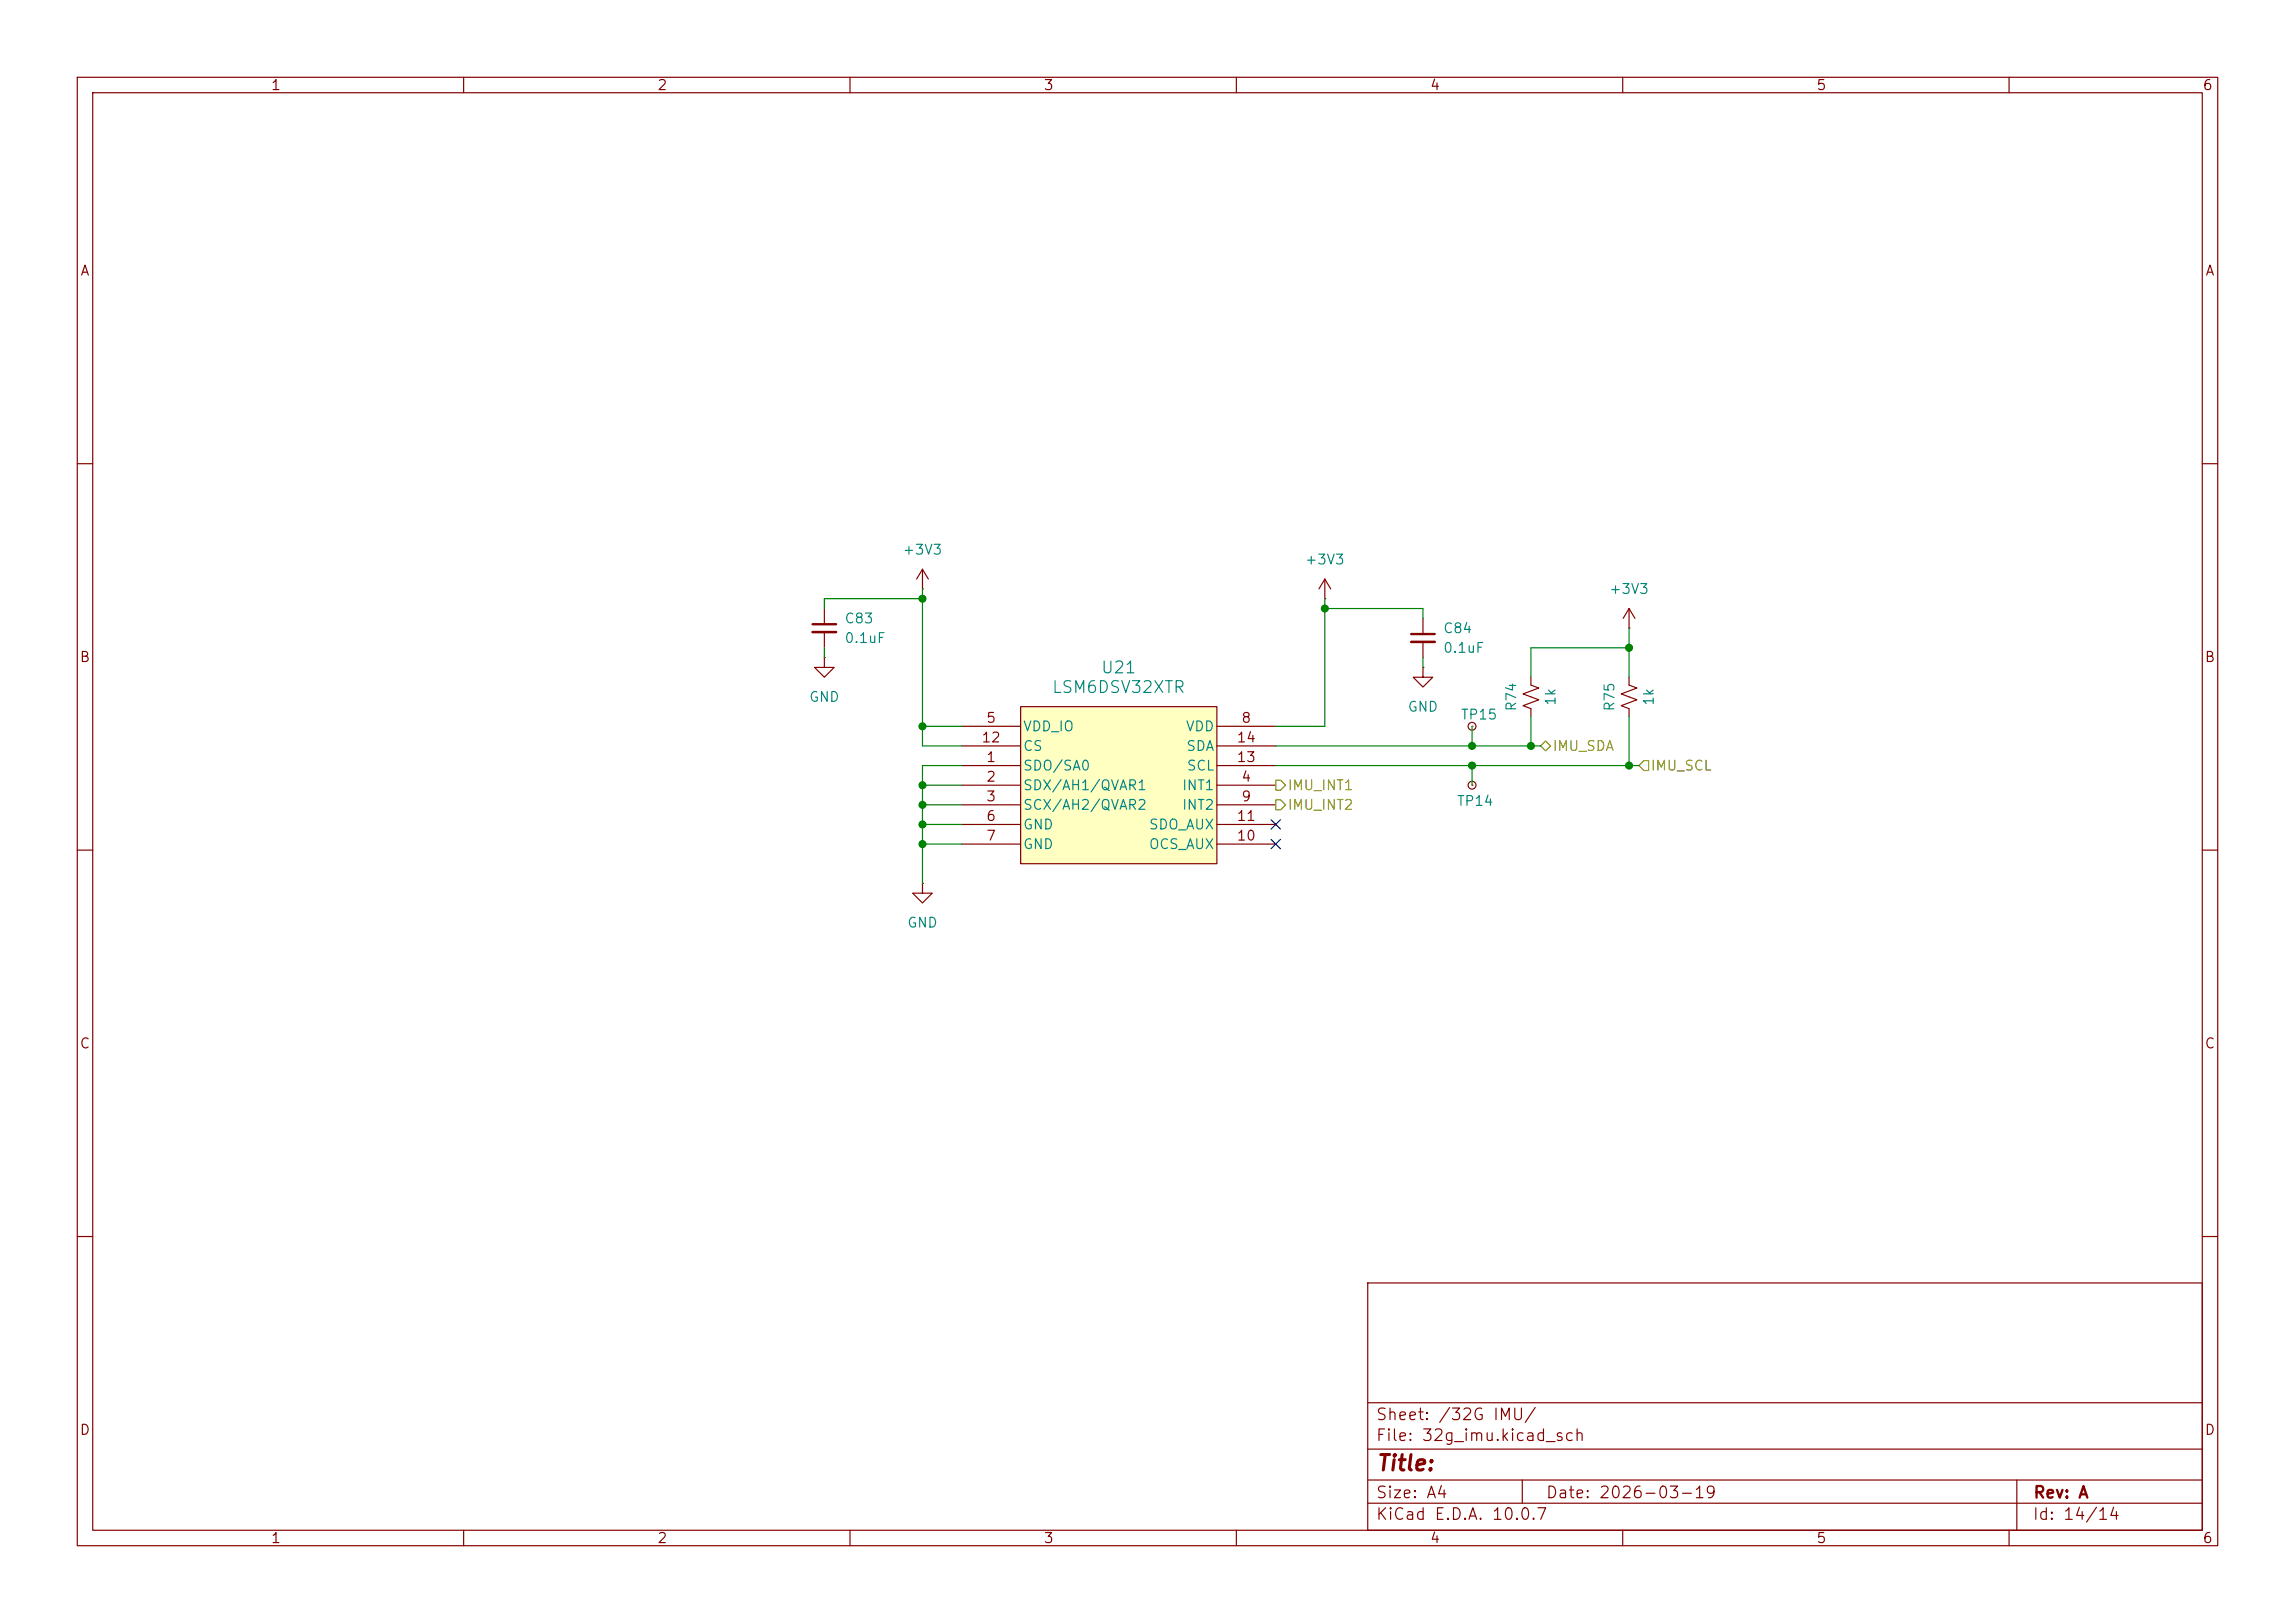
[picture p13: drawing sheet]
(kicad_sch
 (version 20260306)
 (generator "eeschema")
 (generator_version "10.0")
 (paper "A4")
 (title_block
  (date "2026-03-19")
  (rev "A"))
 (lib_symbols
  (symbol "Connector:TestPoint_Small"
   (pin_numbers (hide yes))
   (pin_names
    (offset 0.762) (hide yes)) (exclude_from_sim no) (in_bom yes) (on_board yes)
   (in_pos_files yes)
   (duplicate_pin_numbers_are_jumpers no)
   (property "Reference" "TP" (at 0 3.81 0) (show_name no) (do_not_autoplace no) (effects (font (size 1.27 1.27))))
   (property "Value" "TestPoint_Small" (at 0 2.032 0) (show_name no) (do_not_autoplace no) (effects (font (size 1.27 1.27))))
   (property "Footprint" "" (at 5.08 0 0) (show_name no) (do_not_autoplace no) (hide yes) (effects (font (size 1.27 1.27))))
   (property "Datasheet" "" (at 5.08 0 0) (show_name no) (do_not_autoplace no) (hide yes) (effects (font (size 1.27 1.27))))
   (property "Description" "test point" (at 0 0 0) (show_name no) (do_not_autoplace no) (hide yes) (effects (font (size 1.27 1.27))))
   (symbol "TestPoint_Small_0_1"
    (circle (center 0 0) (radius 0.508) (stroke (width 0) (type default)) (fill (type none))))
   (symbol "TestPoint_Small_1_1"
    (pin passive line (at 0 0 90) (length 0) (name "1" (effects (font (size 1.27 1.27)))) (number "1" (effects (font (size 1.27 1.27))))))
   (embedded_fonts no))
  (symbol "Device:C_Small"
   (pin_numbers (hide yes))
   (pin_names
    (offset 0.254) (hide yes)) (exclude_from_sim no) (in_bom yes) (on_board yes)
   (in_pos_files yes)
   (duplicate_pin_numbers_are_jumpers no)
   (property "Reference" "C" (at 0.254 1.778 0) (show_name no) (do_not_autoplace no) (effects (font (size 1.27 1.27)) (justify left)))
   (property "Value" "C_Small" (at 0.254 -2.032 0) (show_name no) (do_not_autoplace no) (effects (font (size 1.27 1.27)) (justify left)))
   (property "Footprint" "" (at 0 0 0) (show_name no) (do_not_autoplace no) (hide yes) (effects (font (size 1.27 1.27))))
   (property "Datasheet" "" (at 0 0 0) (show_name no) (do_not_autoplace no) (hide yes) (effects (font (size 1.27 1.27))))
   (property "Description" "Unpolarized capacitor, small symbol" (at 0 0 0) (show_name no) (do_not_autoplace no) (hide yes) (effects (font (size 1.27 1.27))))
   (symbol "C_Small_0_1"
    (polyline (pts (xy -1.524 0.508) (xy 1.524 0.508)) (stroke (width 0.3048) (type default)) (fill (type none)))
    (polyline (pts (xy -1.524 -0.508) (xy 1.524 -0.508)) (stroke (width 0.3302) (type default)) (fill (type none))))
   (symbol "C_Small_1_1"
    (pin passive line (at 0 2.54 270) (length 2.032) (name "" (effects (font (size 1.27 1.27)))) (number "1" (effects (font (size 1.27 1.27)))))
    (pin passive line (at 0 -2.54 90) (length 2.032) (name "" (effects (font (size 1.27 1.27)))) (number "2" (effects (font (size 1.27 1.27))))))
   (embedded_fonts no))
  (symbol "Device:R_Small_US"
   (pin_numbers (hide yes))
   (pin_names
    (offset 0.254) (hide yes)) (exclude_from_sim no) (in_bom yes) (on_board yes)
   (in_pos_files yes)
   (duplicate_pin_numbers_are_jumpers no)
   (property "Reference" "R" (at 0.762 0.508 0) (show_name no) (do_not_autoplace no) (effects (font (size 1.27 1.27)) (justify left)))
   (property "Value" "R_Small_US" (at 0.762 -1.016 0) (show_name no) (do_not_autoplace no) (effects (font (size 1.27 1.27)) (justify left)))
   (property "Footprint" "" (at 0 0 0) (show_name no) (do_not_autoplace no) (hide yes) (effects (font (size 1.27 1.27))))
   (property "Datasheet" "" (at 0 0 0) (show_name no) (do_not_autoplace no) (hide yes) (effects (font (size 1.27 1.27))))
   (property "Description" "Resistor, small US symbol" (at 0 0 0) (show_name no) (do_not_autoplace no) (hide yes) (effects (font (size 1.27 1.27))))
   (symbol "R_Small_US_1_1"
    (polyline (pts (xy 0 1.524) (xy 1.016 1.143) (xy 0 0.762) (xy -1.016 0.381) (xy 0 0)) (stroke (width 0) (type default)) (fill (type none)))
    (polyline (pts (xy 0 0) (xy 1.016 -0.381) (xy 0 -0.762) (xy -1.016 -1.143) (xy 0 -1.524)) (stroke (width 0) (type default)) (fill (type none)))
    (pin passive line (at 0 2.54 270) (length 1.016) (name "" (effects (font (size 1.27 1.27)))) (number "1" (effects (font (size 1.27 1.27)))))
    (pin passive line (at 0 -2.54 90) (length 1.016) (name "" (effects (font (size 1.27 1.27)))) (number "2" (effects (font (size 1.27 1.27))))))
   (embedded_fonts no))
  (symbol "canardboard:LSM6DSV32XTR"
   (pin_names
    (offset 0.254)) (exclude_from_sim no) (in_bom yes) (on_board yes)
   (in_pos_files yes)
   (duplicate_pin_numbers_are_jumpers no)
   (property "Reference" "U" (at 5.842 11.684 0) (show_name no) (do_not_autoplace no) (effects (font (size 1.524 1.524))))
   (property "Value" "LSM6DSV32XTR" (at -7.874 11.938 0) (show_name no) (do_not_autoplace no) (effects (font (size 1.524 1.524))))
   (property "Footprint" "" (at 0 0 0) (show_name no) (do_not_autoplace no) (hide yes) (effects (font (size 1.27 1.27)
    (italic yes))))
   (property "Datasheet" "" (at 0 0 0) (show_name no) (do_not_autoplace no) (hide yes) (effects (font (size 1.27 1.27)
    (italic yes))))
   (property "Description" "" (at 0 0 0) (show_name no) (do_not_autoplace no) (hide yes) (effects (font (size 1.27 1.27))))
   (property "ki_locked" "" (at 0 0 0) (show_name no) (do_not_autoplace no) (effects (font (size 1.27 1.27))))
   (symbol "LSM6DSV32XTR_0_1"
    (pin unspecified line (at -24.13 2.54 0) (length 7.62) (name "SDO/SA0" (effects (font (size 1.27 1.27)))) (number "1" (effects (font (size 1.27 1.27)))))
    (pin unspecified line (at -24.13 0 0) (length 7.62) (name "SDX/AH1/QVAR1" (effects (font (size 1.27 1.27)))) (number "2" (effects (font (size 1.27 1.27)))))
    (pin unspecified line (at -24.13 -2.54 0) (length 7.62) (name "SCX/AH2/QVAR2" (effects (font (size 1.27 1.27)))) (number "3" (effects (font (size 1.27 1.27)))))
    (pin unspecified line (at 16.51 -7.62 180) (length 7.62) (name "OCS_AUX" (effects (font (size 1.27 1.27)))) (number "10" (effects (font (size 1.27 1.27)))))
    (pin unspecified line (at 16.51 -5.08 180) (length 7.62) (name "SDO_AUX" (effects (font (size 1.27 1.27)))) (number "11" (effects (font (size 1.27 1.27)))))
    (pin unspecified line (at -24.13 5.08 0) (length 7.62) (name "CS" (effects (font (size 1.27 1.27)))) (number "12" (effects (font (size 1.27 1.27)))))
    (pin unspecified line (at 16.51 2.54 180) (length 7.62) (name "SCL" (effects (font (size 1.27 1.27)))) (number "13" (effects (font (size 1.27 1.27)))))
    (pin unspecified line (at 16.51 5.08 180) (length 7.62) (name "SDA" (effects (font (size 1.27 1.27)))) (number "14" (effects (font (size 1.27 1.27))))))
   (symbol "LSM6DSV32XTR_1_1"
    (rectangle (start -16.51 10.16) (end 8.89 -10.16) (stroke (width 0) (type default)) (fill (type background)))
    (pin unspecified line (at 16.51 0 180) (length 7.62) (name "INT1" (effects (font (size 1.27 1.27)))) (number "4" (effects (font (size 1.27 1.27)))))
    (pin unspecified line (at -24.13 7.62 0) (length 7.62) (name "VDD_IO" (effects (font (size 1.27 1.27)))) (number "5" (effects (font (size 1.27 1.27)))))
    (pin unspecified line (at -24.13 -5.08 0) (length 7.62) (name "GND" (effects (font (size 1.27 1.27)))) (number "6" (effects (font (size 1.27 1.27)))))
    (pin unspecified line (at -24.13 -7.62 0) (length 7.62) (name "GND" (effects (font (size 1.27 1.27)))) (number "7" (effects (font (size 1.27 1.27)))))
    (pin unspecified line (at 16.51 7.62 180) (length 7.62) (name "VDD" (effects (font (size 1.27 1.27)))) (number "8" (effects (font (size 1.27 1.27)))))
    (pin unspecified line (at 16.51 -2.54 180) (length 7.62) (name "INT2" (effects (font (size 1.27 1.27)))) (number "9" (effects (font (size 1.27 1.27))))))
   (embedded_fonts no))
  (symbol "power:+3V3"
   (power global)
   (pin_numbers (hide yes))
   (pin_names
    (offset 0) (hide yes)) (exclude_from_sim no) (in_bom yes) (on_board yes)
   (in_pos_files yes)
   (duplicate_pin_numbers_are_jumpers no)
   (property "Reference" "#PWR" (at 0 -3.81 0) (show_name no) (do_not_autoplace no) (hide yes) (effects (font (size 1.27 1.27))))
   (property "Value" "+3V3" (at 0 3.556 0) (show_name no) (do_not_autoplace no) (effects (font (size 1.27 1.27))))
   (property "Footprint" "" (at 0 0 0) (show_name no) (do_not_autoplace no) (hide yes) (effects (font (size 1.27 1.27))))
   (property "Datasheet" "" (at 0 0 0) (show_name no) (do_not_autoplace no) (hide yes) (effects (font (size 1.27 1.27))))
   (property "Description" "Power symbol creates a global label with name \"+3V3\"" (at 0 0 0) (show_name no) (do_not_autoplace no) (hide yes) (effects (font (size 1.27 1.27))))
   (symbol "+3V3_0_1"
    (polyline (pts (xy -0.762 1.27) (xy 0 2.54)) (stroke (width 0) (type default)) (fill (type none)))
    (polyline (pts (xy 0 2.54) (xy 0.762 1.27)) (stroke (width 0) (type default)) (fill (type none)))
    (polyline (pts (xy 0 0) (xy 0 2.54)) (stroke (width 0) (type default)) (fill (type none))))
   (symbol "+3V3_1_1"
    (pin power_in line (at 0 0 90) (length 0) (name "" (effects (font (size 1.27 1.27)))) (number "1" (effects (font (size 1.27 1.27))))))
   (embedded_fonts no))
  (symbol "power:GND"
   (power global)
   (pin_numbers (hide yes))
   (pin_names
    (offset 0) (hide yes)) (exclude_from_sim no) (in_bom yes) (on_board yes)
   (in_pos_files yes)
   (duplicate_pin_numbers_are_jumpers no)
   (property "Reference" "#PWR" (at 0 -6.35 0) (show_name no) (do_not_autoplace no) (hide yes) (effects (font (size 1.27 1.27))))
   (property "Value" "GND" (at 0 -3.81 0) (show_name no) (do_not_autoplace no) (effects (font (size 1.27 1.27))))
   (property "Footprint" "" (at 0 0 0) (show_name no) (do_not_autoplace no) (hide yes) (effects (font (size 1.27 1.27))))
   (property "Datasheet" "" (at 0 0 0) (show_name no) (do_not_autoplace no) (hide yes) (effects (font (size 1.27 1.27))))
   (property "Description" "Power symbol creates a global label with name \"GND\" , ground" (at 0 0 0) (show_name no) (do_not_autoplace no) (hide yes) (effects (font (size 1.27 1.27))))
   (symbol "GND_0_1"
    (polyline (pts (xy 0 0) (xy 0 -1.27) (xy 1.27 -1.27) (xy 0 -2.54) (xy -1.27 -1.27) (xy 0 -1.27)) (stroke (width 0) (type default)) (fill (type none))))
   (symbol "GND_1_1"
    (pin power_in line (at 0 0 270) (length 0) (name "" (effects (font (size 1.27 1.27)))) (number "1" (effects (font (size 1.27 1.27))))))
   (embedded_fonts no)))
 (junction
  (at 171.45 78.74)
  (diameter 0)
  (color 0 0 0 0))
 (junction
  (at 198.12 96.52)
  (diameter 0)
  (color 0 0 0 0))
 (junction
  (at 119.38 106.68)
  (diameter 0)
  (color 0 0 0 0))
 (junction
  (at 119.38 104.14)
  (diameter 0)
  (color 0 0 0 0))
 (junction
  (at 119.38 109.22)
  (diameter 0)
  (color 0 0 0 0))
 (junction
  (at 119.38 93.98)
  (diameter 0)
  (color 0 0 0 0))
 (junction
  (at 210.82 83.82)
  (diameter 0)
  (color 0 0 0 0))
 (junction
  (at 119.38 101.6)
  (diameter 0)
  (color 0 0 0 0))
 (junction
  (at 190.5 96.52)
  (diameter 0)
  (color 0 0 0 0))
 (junction
  (at 190.5 99.06)
  (diameter 0)
  (color 0 0 0 0))
 (junction
  (at 119.38 77.47)
  (diameter 0)
  (color 0 0 0 0))
 (junction
  (at 210.82 99.06)
  (diameter 0)
  (color 0 0 0 0))
 (no_connect
  (at 165.1 106.68))
 (no_connect
  (at 165.1 109.22))
 (wire
  (pts (xy 124.46 99.06) (xy 119.38 99.06))
  (stroke (width 0) (type default)))
 (wire
  (pts (xy 171.45 93.98) (xy 165.1 93.98))
  (stroke (width 0) (type default)))
 (wire
  (pts (xy 210.82 99.06) (xy 210.82 92.71))
  (stroke (width 0) (type default)))
 (wire
  (pts (xy 210.82 99.06) (xy 212.09 99.06))
  (stroke (width 0) (type default)))
 (wire
  (pts (xy 119.38 101.6) (xy 119.38 104.14))
  (stroke (width 0) (type default)))
 (wire
  (pts (xy 119.38 93.98) (xy 119.38 96.52))
  (stroke (width 0) (type default)))
 (wire
  (pts (xy 171.45 77.47) (xy 171.45 78.74))
  (stroke (width 0) (type default)))
 (wire
  (pts (xy 198.12 96.52) (xy 199.39 96.52))
  (stroke (width 0) (type default)))
 (wire
  (pts (xy 165.1 99.06) (xy 190.5 99.06))
  (stroke (width 0) (type default)))
 (wire
  (pts (xy 119.38 77.47) (xy 119.38 93.98))
  (stroke (width 0) (type default)))
 (wire
  (pts (xy 190.5 99.06) (xy 190.5 101.6))
  (stroke (width 0) (type default)))
 (wire
  (pts (xy 210.82 81.28) (xy 210.82 83.82))
  (stroke (width 0) (type default)))
 (wire
  (pts (xy 106.68 78.74) (xy 106.68 77.47))
  (stroke (width 0) (type default)))
 (wire
  (pts (xy 124.46 104.14) (xy 119.38 104.14))
  (stroke (width 0) (type default)))
 (wire
  (pts (xy 119.38 99.06) (xy 119.38 101.6))
  (stroke (width 0) (type default)))
 (wire
  (pts (xy 106.68 83.82) (xy 106.68 85.09))
  (stroke (width 0) (type default)))
 (wire
  (pts (xy 119.38 76.2) (xy 119.38 77.47))
  (stroke (width 0) (type default)))
 (wire
  (pts (xy 119.38 104.14) (xy 119.38 106.68))
  (stroke (width 0) (type default)))
 (wire
  (pts (xy 184.15 80.01) (xy 184.15 78.74))
  (stroke (width 0) (type default)))
 (wire
  (pts (xy 184.15 85.09) (xy 184.15 86.36))
  (stroke (width 0) (type default)))
 (wire
  (pts (xy 124.46 106.68) (xy 119.38 106.68))
  (stroke (width 0) (type default)))
 (wire
  (pts (xy 190.5 96.52) (xy 198.12 96.52))
  (stroke (width 0) (type default)))
 (wire
  (pts (xy 106.68 77.47) (xy 119.38 77.47))
  (stroke (width 0) (type default)))
 (wire
  (pts (xy 184.15 78.74) (xy 171.45 78.74))
  (stroke (width 0) (type default)))
 (wire
  (pts (xy 210.82 83.82) (xy 210.82 87.63))
  (stroke (width 0) (type default)))
 (wire
  (pts (xy 119.38 114.3) (xy 119.38 109.22))
  (stroke (width 0) (type default)))
 (wire
  (pts (xy 119.38 106.68) (xy 119.38 109.22))
  (stroke (width 0) (type default)))
 (wire
  (pts (xy 124.46 101.6) (xy 119.38 101.6))
  (stroke (width 0) (type default)))
 (wire
  (pts (xy 198.12 96.52) (xy 198.12 92.71))
  (stroke (width 0) (type default)))
 (wire
  (pts (xy 198.12 83.82) (xy 210.82 83.82))
  (stroke (width 0) (type default)))
 (wire
  (pts (xy 119.38 96.52) (xy 124.46 96.52))
  (stroke (width 0) (type default)))
 (wire
  (pts (xy 165.1 96.52) (xy 190.5 96.52))
  (stroke (width 0) (type default)))
 (wire
  (pts (xy 171.45 78.74) (xy 171.45 93.98))
  (stroke (width 0) (type default)))
 (wire
  (pts (xy 198.12 83.82) (xy 198.12 87.63))
  (stroke (width 0) (type default)))
 (wire
  (pts (xy 119.38 109.22) (xy 124.46 109.22))
  (stroke (width 0) (type default)))
 (wire
  (pts (xy 119.38 93.98) (xy 124.46 93.98))
  (stroke (width 0) (type default)))
 (wire
  (pts (xy 190.5 93.98) (xy 190.5 96.52))
  (stroke (width 0) (type default)))
 (wire
  (pts (xy 190.5 99.06) (xy 210.82 99.06))
  (stroke (width 0) (type default)))
 (hierarchical_label "IMU_INT1"
  (shape output)
  (at 165.1 101.6 0)
  (effects (font (size 1.27 1.27)) (justify left)))
 (hierarchical_label "IMU_SCL"
  (shape input)
  (at 212.09 99.06 0)
  (effects (font (size 1.27 1.27)) (justify left)))
 (hierarchical_label "IMU_INT2"
  (shape output)
  (at 165.1 104.14 0)
  (effects (font (size 1.27 1.27)) (justify left)))
 (hierarchical_label "IMU_SDA"
  (shape bidirectional)
  (at 199.39 96.52 0)
  (effects (font (size 1.27 1.27)) (justify left)))
 (symbol
  (lib_id "Device:R_Small_US")
  (at 210.82 90.17 0)
  (unit 1)
  (body_style 1)
  (exclude_from_sim no)
  (in_bom yes)
  (on_board yes)
  (in_pos_files yes)
  (dnp no)
  (property "Reference" "R75" (at 208.28 90.17 90) (show_name no) (do_not_autoplace no) (effects (font (size 1.27 1.27))))
  (property "Value" "1k" (at 213.36 90.17 90) (show_name no) (do_not_autoplace no) (effects (font (size 1.27 1.27))))
  (property "Footprint" "Resistor_SMD:R_0402_1005Metric" (at 210.82 90.17 0) (hide yes) (show_name no) (do_not_autoplace no) (effects (font (size 1.27 1.27))))
  (property "Datasheet" "" (at 210.82 90.17 0) (hide yes) (show_name no) (do_not_autoplace no) (effects (font (size 1.27 1.27))))
  (property "Description" "Resistor, small US symbol" (at 210.82 90.17 0) (hide yes) (show_name no) (do_not_autoplace no) (effects (font (size 1.27 1.27))))
  (property "LCSC Part #" "C144789" (at 210.82 90.17 0) (hide yes) (show_name no) (do_not_autoplace no) (effects (font (size 1.27 1.27))))
  (pin "1")
  (pin "2"))
 (symbol
  (lib_id "power:GND")
  (at 119.38 114.3 0)
  (unit 1)
  (body_style 1)
  (exclude_from_sim no)
  (in_bom yes)
  (on_board yes)
  (in_pos_files yes)
  (dnp no)
  (fields_autoplaced yes)
  (property "Reference" "#PWR0192" (at 119.38 120.65 0) (hide yes) (show_name no) (do_not_autoplace no) (effects (font (size 1.27 1.27))))
  (property "Value" "GND" (at 119.38 119.38 0) (show_name no) (do_not_autoplace no) (effects (font (size 1.27 1.27))))
  (property "Footprint" "" (at 119.38 114.3 0) (hide yes) (show_name no) (do_not_autoplace no) (effects (font (size 1.27 1.27))))
  (property "Datasheet" "" (at 119.38 114.3 0) (hide yes) (show_name no) (do_not_autoplace no) (effects (font (size 1.27 1.27))))
  (property "Description" "Power symbol creates a global label with name \"GND\" , ground" (at 119.38 114.3 0) (hide yes) (show_name no) (do_not_autoplace no) (effects (font (size 1.27 1.27))))
  (pin "1"))
 (symbol
  (lib_id "power:GND")
  (at 106.68 85.09 0)
  (unit 1)
  (body_style 1)
  (exclude_from_sim no)
  (in_bom yes)
  (on_board yes)
  (in_pos_files yes)
  (dnp no)
  (fields_autoplaced yes)
  (property "Reference" "#PWR0190" (at 106.68 91.44 0) (hide yes) (show_name no) (do_not_autoplace no) (effects (font (size 1.27 1.27))))
  (property "Value" "GND" (at 106.68 90.17 0) (show_name no) (do_not_autoplace no) (effects (font (size 1.27 1.27))))
  (property "Footprint" "" (at 106.68 85.09 0) (hide yes) (show_name no) (do_not_autoplace no) (effects (font (size 1.27 1.27))))
  (property "Datasheet" "" (at 106.68 85.09 0) (hide yes) (show_name no) (do_not_autoplace no) (effects (font (size 1.27 1.27))))
  (property "Description" "Power symbol creates a global label with name \"GND\" , ground" (at 106.68 85.09 0) (hide yes) (show_name no) (do_not_autoplace no) (effects (font (size 1.27 1.27))))
  (pin "1"))
 (symbol
  (lib_id "Device:C_Small")
  (at 106.68 81.28 0)
  (mirror y)
  (unit 1)
  (body_style 1)
  (exclude_from_sim no)
  (in_bom yes)
  (on_board yes)
  (in_pos_files yes)
  (dnp no)
  (fields_autoplaced yes)
  (property "Reference" "C83" (at 109.22 80.0162 0) (show_name no) (do_not_autoplace no) (effects (font (size 1.27 1.27)) (justify right)))
  (property "Value" "0.1uF" (at 109.22 82.5562 0) (show_name no) (do_not_autoplace no) (effects (font (size 1.27 1.27)) (justify right)))
  (property "Footprint" "Capacitor_SMD:C_0402_1005Metric" (at 106.68 81.28 0) (hide yes) (show_name no) (do_not_autoplace no) (effects (font (size 1.27 1.27))))
  (property "Datasheet" "" (at 106.68 81.28 0) (hide yes) (show_name no) (do_not_autoplace no) (effects (font (size 1.27 1.27))))
  (property "Description" "Unpolarized capacitor, small symbol" (at 106.68 81.28 0) (hide yes) (show_name no) (do_not_autoplace no) (effects (font (size 1.27 1.27))))
  (property "LCSC Part #" "C85858" (at 106.68 81.28 0) (hide yes) (show_name no) (do_not_autoplace no) (effects (font (size 1.27 1.27))))
  (pin "1")
  (pin "2"))
 (symbol
  (lib_id "power:+3V3")
  (at 171.45 77.47 0)
  (mirror y)
  (unit 1)
  (body_style 1)
  (exclude_from_sim no)
  (in_bom yes)
  (on_board yes)
  (in_pos_files yes)
  (dnp no)
  (fields_autoplaced yes)
  (property "Reference" "#PWR0193" (at 171.45 81.28 0) (hide yes) (show_name no) (do_not_autoplace no) (effects (font (size 1.27 1.27))))
  (property "Value" "+3V3" (at 171.45 72.39 0) (show_name no) (do_not_autoplace no) (effects (font (size 1.27 1.27))))
  (property "Footprint" "" (at 171.45 77.47 0) (hide yes) (show_name no) (do_not_autoplace no) (effects (font (size 1.27 1.27))))
  (property "Datasheet" "" (at 171.45 77.47 0) (hide yes) (show_name no) (do_not_autoplace no) (effects (font (size 1.27 1.27))))
  (property "Description" "Power symbol creates a global label with name \"+3V3\"" (at 171.45 77.47 0) (hide yes) (show_name no) (do_not_autoplace no) (effects (font (size 1.27 1.27))))
  (pin "1"))
 (symbol
  (lib_id "power:+3V3")
  (at 119.38 76.2 0)
  (unit 1)
  (body_style 1)
  (exclude_from_sim no)
  (in_bom yes)
  (on_board yes)
  (in_pos_files yes)
  (dnp no)
  (fields_autoplaced yes)
  (property "Reference" "#PWR0191" (at 119.38 80.01 0) (hide yes) (show_name no) (do_not_autoplace no) (effects (font (size 1.27 1.27))))
  (property "Value" "+3V3" (at 119.38 71.12 0) (show_name no) (do_not_autoplace no) (effects (font (size 1.27 1.27))))
  (property "Footprint" "" (at 119.38 76.2 0) (hide yes) (show_name no) (do_not_autoplace no) (effects (font (size 1.27 1.27))))
  (property "Datasheet" "" (at 119.38 76.2 0) (hide yes) (show_name no) (do_not_autoplace no) (effects (font (size 1.27 1.27))))
  (property "Description" "Power symbol creates a global label with name \"+3V3\"" (at 119.38 76.2 0) (hide yes) (show_name no) (do_not_autoplace no) (effects (font (size 1.27 1.27))))
  (pin "1"))
 (symbol
  (lib_id "power:+3V3")
  (at 210.82 81.28 0)
  (mirror y)
  (unit 1)
  (body_style 1)
  (exclude_from_sim no)
  (in_bom yes)
  (on_board yes)
  (in_pos_files yes)
  (dnp no)
  (fields_autoplaced yes)
  (property "Reference" "#PWR0195" (at 210.82 85.09 0) (hide yes) (show_name no) (do_not_autoplace no) (effects (font (size 1.27 1.27))))
  (property "Value" "+3V3" (at 210.82 76.2 0) (show_name no) (do_not_autoplace no) (effects (font (size 1.27 1.27))))
  (property "Footprint" "" (at 210.82 81.28 0) (hide yes) (show_name no) (do_not_autoplace no) (effects (font (size 1.27 1.27))))
  (property "Datasheet" "" (at 210.82 81.28 0) (hide yes) (show_name no) (do_not_autoplace no) (effects (font (size 1.27 1.27))))
  (property "Description" "Power symbol creates a global label with name \"+3V3\"" (at 210.82 81.28 0) (hide yes) (show_name no) (do_not_autoplace no) (effects (font (size 1.27 1.27))))
  (pin "1"))
 (symbol
  (lib_id "Device:C_Small")
  (at 184.15 82.55 0)
  (unit 1)
  (body_style 1)
  (exclude_from_sim no)
  (in_bom yes)
  (on_board yes)
  (in_pos_files yes)
  (dnp no)
  (fields_autoplaced yes)
  (property "Reference" "C84" (at 186.69 81.2862 0) (show_name no) (do_not_autoplace no) (effects (font (size 1.27 1.27)) (justify left)))
  (property "Value" "0.1uF" (at 186.69 83.8262 0) (show_name no) (do_not_autoplace no) (effects (font (size 1.27 1.27)) (justify left)))
  (property "Footprint" "Capacitor_SMD:C_0402_1005Metric" (at 184.15 82.55 0) (hide yes) (show_name no) (do_not_autoplace no) (effects (font (size 1.27 1.27))))
  (property "Datasheet" "" (at 184.15 82.55 0) (hide yes) (show_name no) (do_not_autoplace no) (effects (font (size 1.27 1.27))))
  (property "Description" "Unpolarized capacitor, small symbol" (at 184.15 82.55 0) (hide yes) (show_name no) (do_not_autoplace no) (effects (font (size 1.27 1.27))))
  (property "LCSC Part #" "C85858" (at 184.15 82.55 0) (hide yes) (show_name no) (do_not_autoplace no) (effects (font (size 1.27 1.27))))
  (pin "1")
  (pin "2"))
 (symbol
  (lib_id "canardboard:LSM6DSV32XTR")
  (at 148.59 101.6 0)
  (unit 1)
  (body_style 1)
  (exclude_from_sim no)
  (in_bom yes)
  (on_board yes)
  (in_pos_files yes)
  (dnp no)
  (fields_autoplaced yes)
  (property "Reference" "U21" (at 144.78 86.36 0) (show_name no) (do_not_autoplace no) (effects (font (size 1.524 1.524))))
  (property "Value" "LSM6DSV32XTR" (at 144.78 88.9 0) (show_name no) (do_not_autoplace no) (effects (font (size 1.524 1.524))))
  (property "Footprint" "canardboard:LSM6DSV32XTR" (at 148.59 101.6 0) (hide yes) (show_name no) (do_not_autoplace no) (effects (font (size 1.27 1.27)
    (italic yes))))
  (property "Datasheet" "https://mm.digikey.com/Volume0/opasdata/d220001/medias/docus/6621/enDM00983034.pdf?_gl=1*1v5xhdh*_up*MQ..*_gs*MQ..&gclid=Cj0KCQjwgpzIBhCOARIsABZm7vEsxUM6jH7NSHftoW1PrpktXheKX9B3-DQ0JgPwKWKBZiCby1HjBsEaAmwGEALw_wcB&gclsrc=aw.ds&gbraid=0AAAAADrbLlju8MO68aCcF7i-slgdbl9CU" (at 148.59 101.6 0) (hide yes) (show_name no) (do_not_autoplace no) (effects (font (size 1.27 1.27)
    (italic yes))))
  (property "Description" "" (at 148.59 101.6 0) (hide yes) (show_name no) (do_not_autoplace no) (effects (font (size 1.27 1.27))))
  (pin "11")
  (pin "10")
  (pin "9")
  (pin "5")
  (pin "12")
  (pin "3")
  (pin "1")
  (pin "6")
  (pin "14")
  (pin "7")
  (pin "4")
  (pin "2")
  (pin "13")
  (pin "8"))
 (symbol
  (lib_id "power:GND")
  (at 184.15 86.36 0)
  (mirror y)
  (unit 1)
  (body_style 1)
  (exclude_from_sim no)
  (in_bom yes)
  (on_board yes)
  (in_pos_files yes)
  (dnp no)
  (fields_autoplaced yes)
  (property "Reference" "#PWR0194" (at 184.15 92.71 0) (hide yes) (show_name no) (do_not_autoplace no) (effects (font (size 1.27 1.27))))
  (property "Value" "GND" (at 184.15 91.44 0) (show_name no) (do_not_autoplace no) (effects (font (size 1.27 1.27))))
  (property "Footprint" "" (at 184.15 86.36 0) (hide yes) (show_name no) (do_not_autoplace no) (effects (font (size 1.27 1.27))))
  (property "Datasheet" "" (at 184.15 86.36 0) (hide yes) (show_name no) (do_not_autoplace no) (effects (font (size 1.27 1.27))))
  (property "Description" "Power symbol creates a global label with name \"GND\" , ground" (at 184.15 86.36 0) (hide yes) (show_name no) (do_not_autoplace no) (effects (font (size 1.27 1.27))))
  (pin "1"))
 (symbol
  (lib_id "Connector:TestPoint_Small")
  (at 190.5 101.6 0)
  (unit 1)
  (body_style 1)
  (exclude_from_sim no)
  (in_bom no)
  (on_board yes)
  (in_pos_files yes)
  (dnp no)
  (property "Reference" "TP14" (at 188.468 103.632 0) (show_name no) (do_not_autoplace no) (effects (font (size 1.27 1.27)) (justify left)))
  (property "Value" "IMU_SCL" (at 191.77 102.8699 0) (hide yes) (show_name no) (do_not_autoplace no) (effects (font (size 1.27 1.27)) (justify left)))
  (property "Footprint" "TestPoint:TestPoint_Pad_D1.0mm" (at 195.58 101.6 0) (hide yes) (show_name no) (do_not_autoplace no) (effects (font (size 1.27 1.27))))
  (property "Datasheet" "" (at 195.58 101.6 0) (hide yes) (show_name no) (do_not_autoplace no) (effects (font (size 1.27 1.27))))
  (property "Description" "test point" (at 190.5 101.6 0) (hide yes) (show_name no) (do_not_autoplace no) (effects (font (size 1.27 1.27))))
  (pin "1"))
 (symbol
  (lib_id "Device:R_Small_US")
  (at 198.12 90.17 0)
  (unit 1)
  (body_style 1)
  (exclude_from_sim no)
  (in_bom yes)
  (on_board yes)
  (in_pos_files yes)
  (dnp no)
  (property "Reference" "R74" (at 195.58 90.17 90) (show_name no) (do_not_autoplace no) (effects (font (size 1.27 1.27))))
  (property "Value" "1k" (at 200.66 90.17 90) (show_name no) (do_not_autoplace no) (effects (font (size 1.27 1.27))))
  (property "Footprint" "Resistor_SMD:R_0402_1005Metric" (at 198.12 90.17 0) (hide yes) (show_name no) (do_not_autoplace no) (effects (font (size 1.27 1.27))))
  (property "Datasheet" "" (at 198.12 90.17 0) (hide yes) (show_name no) (do_not_autoplace no) (effects (font (size 1.27 1.27))))
  (property "Description" "Resistor, small US symbol" (at 198.12 90.17 0) (hide yes) (show_name no) (do_not_autoplace no) (effects (font (size 1.27 1.27))))
  (property "LCSC Part #" "C144789" (at 198.12 90.17 0) (hide yes) (show_name no) (do_not_autoplace no) (effects (font (size 1.27 1.27))))
  (pin "1")
  (pin "2"))
 (symbol
  (lib_id "Connector:TestPoint_Small")
  (at 190.5 93.98 0)
  (unit 1)
  (body_style 1)
  (exclude_from_sim no)
  (in_bom no)
  (on_board yes)
  (in_pos_files yes)
  (dnp no)
  (property "Reference" "TP15" (at 188.976 92.456 0) (show_name no) (do_not_autoplace no) (effects (font (size 1.27 1.27)) (justify left)))
  (property "Value" "IMU_SDA" (at 191.77 95.2499 0) (hide yes) (show_name no) (do_not_autoplace no) (effects (font (size 1.27 1.27)) (justify left)))
  (property "Footprint" "TestPoint:TestPoint_Pad_D1.0mm" (at 195.58 93.98 0) (hide yes) (show_name no) (do_not_autoplace no) (effects (font (size 1.27 1.27))))
  (property "Datasheet" "" (at 195.58 93.98 0) (hide yes) (show_name no) (do_not_autoplace no) (effects (font (size 1.27 1.27))))
  (property "Description" "test point" (at 190.5 93.98 0) (hide yes) (show_name no) (do_not_autoplace no) (effects (font (size 1.27 1.27))))
  (pin "1")))
